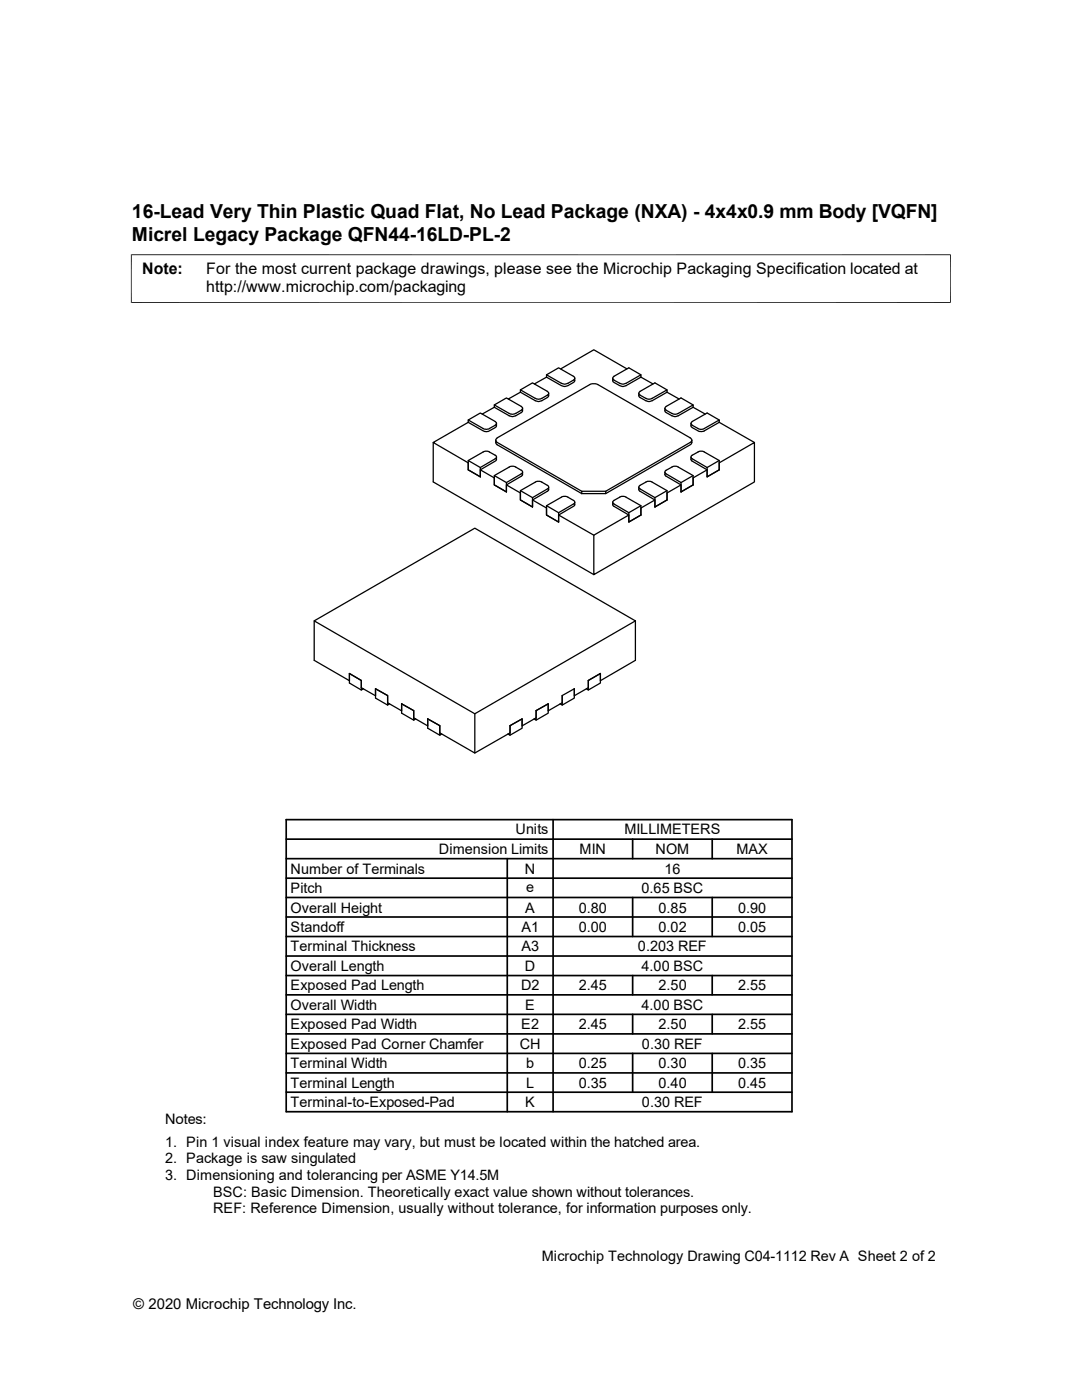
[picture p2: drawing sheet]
<svg xmlns="http://www.w3.org/2000/svg" width="216mm" height="279mm" viewBox="0 0 216 279" stroke-linecap="round" stroke-linejoin="round" font-family="sans-serif">
<defs><g id="words">
<g font-size="3.9">
<text x="26.3" y="43.5">16-Lead Very Thin Plastic Quad Flat, No Lead Package (NXA) - 4x4x0.9 mm Body [VQFN]</text>
<text x="26.3" y="48">Micrel Legacy Package QFN44-16LD-PL-2</text>
</g>
<g font-size="3.2">
<text x="28.4" y="54.6">Note:</text>
<text x="41.1" y="54.6">For the most current package drawings, please see the Microchip Packaging Specification located at</text>
<text x="41.1" y="58.3">http://www.microchip.com/packaging</text>
</g>
<text font-size="3" x="26.6" y="261.3">© 2020 Microchip Technology Inc.</text>
<g font-size="2.9">
<text x="102.9" y="166.5">Units</text>
<text x="124.6" y="166.5">MILLIMETERS</text>
<text x="87.5" y="170.4">Dimension Limits</text>
<text x="115.7" y="170.4">MIN</text>
<text x="130.8" y="170.4">NOM</text>
<text x="146.9" y="170.4">MAX</text>
<text x="58" y="174.3">Number of Terminals</text>
<text x="58" y="178.2">Pitch</text>
<text x="104.7" y="174.3">N</text>
<text x="105" y="177.9">e</text>
<text x="128" y="178.2">0.65 BSC</text>
<text x="132.6" y="174.3">16</text>
<text x="58" y="182.1">Overall Height</text>
<text x="58" y="186">Standoff</text>
<text x="104.1" y="186">A1</text>
<text x="104.8" y="182.1">A</text>
<text x="115.5" y="182.1">0.80</text>
<text x="115.5" y="186">0.00</text>
<text x="131.4" y="182.1">0.85</text>
<text x="131.4" y="186">0.02</text>
<text x="147.3" y="182.1">0.90</text>
<text x="147.3" y="186">0.05</text>
<text x="58" y="189.9">Terminal Thickness</text>
<text x="104.1" y="189.9">A3</text>
<text x="127.3" y="189.9">0.203 REF</text>
<text x="58" y="193.8">Overall Length</text>
<text x="58" y="197.7">Exposed Pad Length</text>
<text x="104" y="197.7">D2</text>
<text x="104.7" y="193.8">D</text>
<text x="115.5" y="197.7">2.45</text>
<text x="128" y="193.8">4.00 BSC</text>
<text x="131.4" y="197.7">2.50</text>
<text x="147.3" y="197.7">2.55</text>
<text x="58" y="201.5">Overall Width</text>
<text x="104.8" y="201.5">E</text>
<text x="128" y="201.5">4.00 BSC</text>
<text x="58" y="205.4">Exposed Pad Width</text>
<text x="58" y="209.3">Exposed Pad Corner Chamfer</text>
<text x="103.7" y="209.3">CH</text>
<text x="104" y="205.4">E2</text>
<text x="115.5" y="205.4">2.45</text>
<text x="128.1" y="209.3">0.30 REF</text>
<text x="131.4" y="205.4">2.50</text>
<text x="147.3" y="205.4">2.55</text>
<text x="58" y="213.2">Terminal Width</text>
<text x="105" y="213.2">b</text>
<text x="115.5" y="213.2">0.25</text>
<text x="131.4" y="213.2">0.30</text>
<text x="147.3" y="213.2">0.35</text>
<text x="58" y="217.1">Terminal Length</text>
<text x="58" y="221">Terminal-to-Exposed-Pad</text>
<text x="104.8" y="221">K</text>
<text x="105" y="217.1">L</text>
<text x="115.5" y="217.1">0.35</text>
<text x="128.1" y="221">0.30 REF</text>
<text x="131.4" y="217.1">0.40</text>
<text x="147.3" y="217.1">0.45</text>
<text x="32.9" y="224.3">Notes:</text>
<text x="32.9" y="228.9">1. Pin 1 visual index feature may vary, but must be located within the hatched area.</text>
<text x="32.9" y="232.2">2. Package is saw singulated</text>
<text x="32.9" y="235.5">3. Dimensioning and tolerancing per ASME Y14.5M</text>
<text x="42.5" y="238.8">BSC: Basic Dimension. Theoretically exact value shown without tolerances.</text>
<text x="42.5" y="242.1">REF: Reference Dimension, usually without tolerance, for information purposes only.</text>
<text x="108.1" y="251.6">Microchip Technology Drawing C04-1112 Rev A Sheet 2 of 2</text>
</g>
</g></defs>
<g fill="none" stroke="#000" stroke-width=".25">
<path d="M103.8 77.8l2.5-1.4 2.9 1.7a.41 .41 0 0 1 .3 .4 .41 .41 0 0 1-.3 .4l-1.1 .6-.7 .2-.6-.2-3-1.7v.5M103.8 78.3l3 1.7 .6 .1 .7-.1 1.3-.8 .1-.7M103.8 78.3l-2.4 1.3M109.1 74.8l2.4-1.4 2.9 1.7a.41 .41 0 0 1 .3 .4 .41 .41 0 0 1-.3 .4l-1.1 .6-.7 .2-.6-.2-2.9-1.7v.5M109.1 75.3l2.9 1.7 .6 .1 .7-.1 1.3-.8 .1-.7M109.1 75.3l-2.5 1.3M111.9 73.6l6.6-3.8 6.6 3.8M127.9 74.8l-2.4-1.4-3 1.7a.41 .41 0 0 0-.2 .4 .41 .41 0 0 0 .2 .4l1.2 .6 .7 .2 .5-.2 3-1.7v.5M127.9 75.3l-3 1.7-.5 .1-.7-.1-1.4-.8v-.7M127.9 75.3l2.4 1.3M133.1 77.8l-2.4-1.4-3 1.7a.41 .41 0 0 0-.2 .4 .41 .41 0 0 0 .2 .4l1.4 .7 .5 .1 .5-.2 3-1.7v.5M133.1 78.3l-3 1.7-.5 .1-.7-.1-1.3-.8-.1-.7"/>
<path d="M133.1 78.3l2.4 1.3M86.4 88.3v7.9l32.1 18.5M93.4 91.9l3-1.7a1.28 1.28 0 0 1 1.3 0l1.1 .6a.38 .38 0 0 1 .3 .4 .38 .38 0 0 1-.3 .4l-3 1.7v1.9l-2.4-1.4zM93.4 83.8l2.4-1.4 3 1.7a.41 .41 0 0 1 .3 .4 .41 .41 0 0 1-.3 .4l-1.2 .7-.7 .1-.4-.1-3.1-1.8v.5M93.4 84.3l3 1.7a1.26 1.26 0 0 0 1.3 0l1.3-.8 .1-.7M93.4 84.3l-7 4 7 4.1v1.4l2.4 1.4M93.4 91.9l2.4 1.4M95.8 93.8l2.8 1.6v1.4l2.4 1.4M98.6 80.8l2.4-1.4 3 1.7a.41 .41 0 0 1 .3 .4 .41 .41 0 0 1-.3 .4l-1.1 .6-.7 .2-.6-.2-3-1.7v.5M98.6 94.9l3.4-1.9 .8 .1 1.2 .8a.38 .38 0 0 1 .3 .3 .38 .38 0 0 1-.3 .4l-3 1.7v1.9l-2.4-1.4zM98.6 81.3l3 1.7 .6 .1 .7-.1 1.3-.8 .1-.7M98.6 94.9l2.4 1.4"/>
<path d="M98.6 81.3l-2.4 1.3M98.9 87.8v.6l.3 .4 16.9 9.7M99.1 91.2l-.2 .7-3.1 1.9v1.4M101 96.8l2.8 1.6v1.4l2.5 1.4M103.8 97.9l3.4-1.8h.8l1.2 .8a.38 .38 0 0 1 .3 .3 .38 .38 0 0 1-.3 .4l-2.9 1.7v1.9l-2.5-1.4zM103.8 97.9l2.5 1.4M104.3 94.2l-.2 .8-3.1 1.8v1.4M106.3 99.8l2.8 1.6v1.4l2.4 1.4M109.5 97.2l-.2 .8-3 1.8v1.4M116.1 98l-16.9-9.7a.51 .51 0 0 1-.3-.5 .51 .51 0 0 1 .3-.4l18.6-10.7 .4-.1 1.1 .2 18.4 10.6a.49 .49 0 0 1 .4 .4 .49 .49 0 0 1-.4 .5l-16.8 9.7v.5M120.9 98h-4.8v.5M127.5 97.2v.5l.1 .3 3.1 1.8v1.4"/>
<path d="M130.7 99.8l-2.8 1.6v1.4M132.7 94.2v.5l.1 .3 3.1 1.8v1.4M133.1 99.8v-1.9l-3.1-1.8h-.8l-1.5 .8a.38 .38 0 0 0-.2 .3 .38 .38 0 0 0 .2 .4l3 1.7v1.9M133.1 99.8l-2.4 1.4M133.1 97.9l-2.4 1.4M135.9 96.8l-2.8 1.6v1.4M137.9 91.2v.5l.1 .3 3.1 1.8v1.4l2.4-1.4M138 91l1.4-.9h1l3.1 1.8v1.9l-2.4 1.4v-1.9l-3.1-1.8-.1-.2zM138 87.8v.8l-.3 .2-16.8 9.7h-4.8M138.3 96.8v-1.9l-3.1-1.8-.7-.1-1.6 .9a.38 .38 0 0 0-.2 .3 .38 .38 0 0 0 .2 .4l3 1.7v1.9M138.3 80.8l-2.4-1.4-3 1.7a.41 .41 0 0 0-.2 .4 .41 .41 0 0 0 .2 .4l1.4 .7 .5 .1 .5-.2 3-1.7v.5M138.3 81.3l-3 1.7-.5 .1-.7-.1-1.3-.8-.1-.7"/>
<path d="M138.3 96.8l-2.4 1.4M138.3 94.9l-2.4 1.4M138.3 81.3l2.4 1.3M141.1 93.8l-2.8 1.6v1.4M143.5 83.8l-2.4-1.4-3 1.7a.41 .41 0 0 0-.2 .4 .41 .41 0 0 0 .2 .4l1.2 .6a1.28 1.28 0 0 0 1.2 0l3-1.7v.5M143.5 84.3l-3 1.7a1.28 1.28 0 0 1-1.2 0l-1.3-.8-.1-.7M143.5 93.8v-1.4l7-4.1v7.9l-32 18.5v-7.9l7-4M143.5 91.9l-2.4 1.4M143.5 84.3l7 4M109.1 100.9l3.3-1.8h.8l1.2 .8a.38 .38 0 0 1 .3 .3 .38 .38 0 0 1-.3 .4l-2.9 1.7v1.9l-2.4-1.4zM109.1 100.9l2.4 1.4M111.5 102.8l7 4"/>
<path d="M114.7 100.2l-.1 .8-3.1 1.8v1.4M122.3 100.2v.6l.1 .2 3.1 1.8v1.4l2.4-1.4M122.3 100l1.5-.9h1l3.1 1.8v1.9l-2.4 1.4v-1.9l-3.1-1.8-.1-.2zM127.9 100.9l-2.4 1.4M62.7 123.9l32 18.6 32.1-18.6M69.7 134.4l2.4 1.4v1.9l.4-.2M69.7 134.4l2.4 1.4v1.4l2.8 1.7M69.7 134.4v1.9l2.4 1.4M74.9 137.5l2.4 1.3v1.9l.4-.2M74.9 137.5l2.4 1.3v1.5l2.8 1.6M74.9 137.5v1.8l2.4 1.4M112.2 138.8l2.4-1.3z"/>
<path d="M117.4 135.8v1.9l-.4-.2M117.4 135.8l2.4-1.4v1.9l-2.4 1.4M117.4 135.8v1.4l-2.8 1.7v-1.4v1.8l-2.4 1.4M126.8 123.9v7.9l-7 4v-1.4l-2.4 1.4M126.8 123.9l-32.1-18.5-32 18.5v7.9l7 4M80.1 140.5l2.4 1.3v1.9l.4-.2M80.1 140.5l2.4 1.3v1.5l2.8 1.6M80.1 140.5v1.8l2.4 1.4M85.3 143.5l2.5 1.3v1.9l.3-.2M85.3 143.5l2.5 1.3v1.5l6.9 4 7.1-4v-1.5M85.3 143.5v1.8l2.5 1.4M94.7 142.5v7.8"/>
<path d="M101.8 144.8v1.9l-.5-.2M101.8 144.8l2.4-1.3v1.8l-2.4 1.4M107 141.8v1.9l-.4-.2M107 141.8l2.4-1.3v1.8l-2.4 1.4M107 141.8v1.5l-2.8 1.6v-1.4l-2.4 1.3M111.8 140.5l.4 .2v-1.9v1.5l-2.8 1.6v-1.4l-2.4 1.3"/>
</g>
<path d="M26.1 50.8h163.6M26.2 50.8v9.7M189.7 50.8v9.7M26.1 60.4h163.6" fill="none" stroke="#000" stroke-width=".2"/>
<g fill="none" stroke="#000" stroke-width=".34">
<path d="M57.1 179.1h100.9M57.1 175.3h100.9M57.1 171.4h100.9M57.1 167.5h100.9M57.1 163.6h100.9v58.3h-100.9zM101.2 171.4v50.5M110.4 163.6v58.3M126.2 167.5v3.9M126.2 179.1v7.8M142.1 167.5v3.9M142.1 179.1v7.8M57.1 183h100.9"/>
<path d="M57.1 194.7h100.9M57.1 190.8h100.9M57.1 186.9h100.9M57.1 198.5h100.9M126.2 194.7v3.8M142.1 194.7v3.8M57.1 214.1h100.9M57.1 202.4h100.9M57.1 206.3h100.9M57.1 218h100.9M57.1 210.2h100.9M126.2 202.4v3.9"/>
<path d="M126.2 210.2v7.8M142.1 202.4v3.9M142.1 210.2v7.8"/>
</g>
<use href="#words"/>
</svg>
